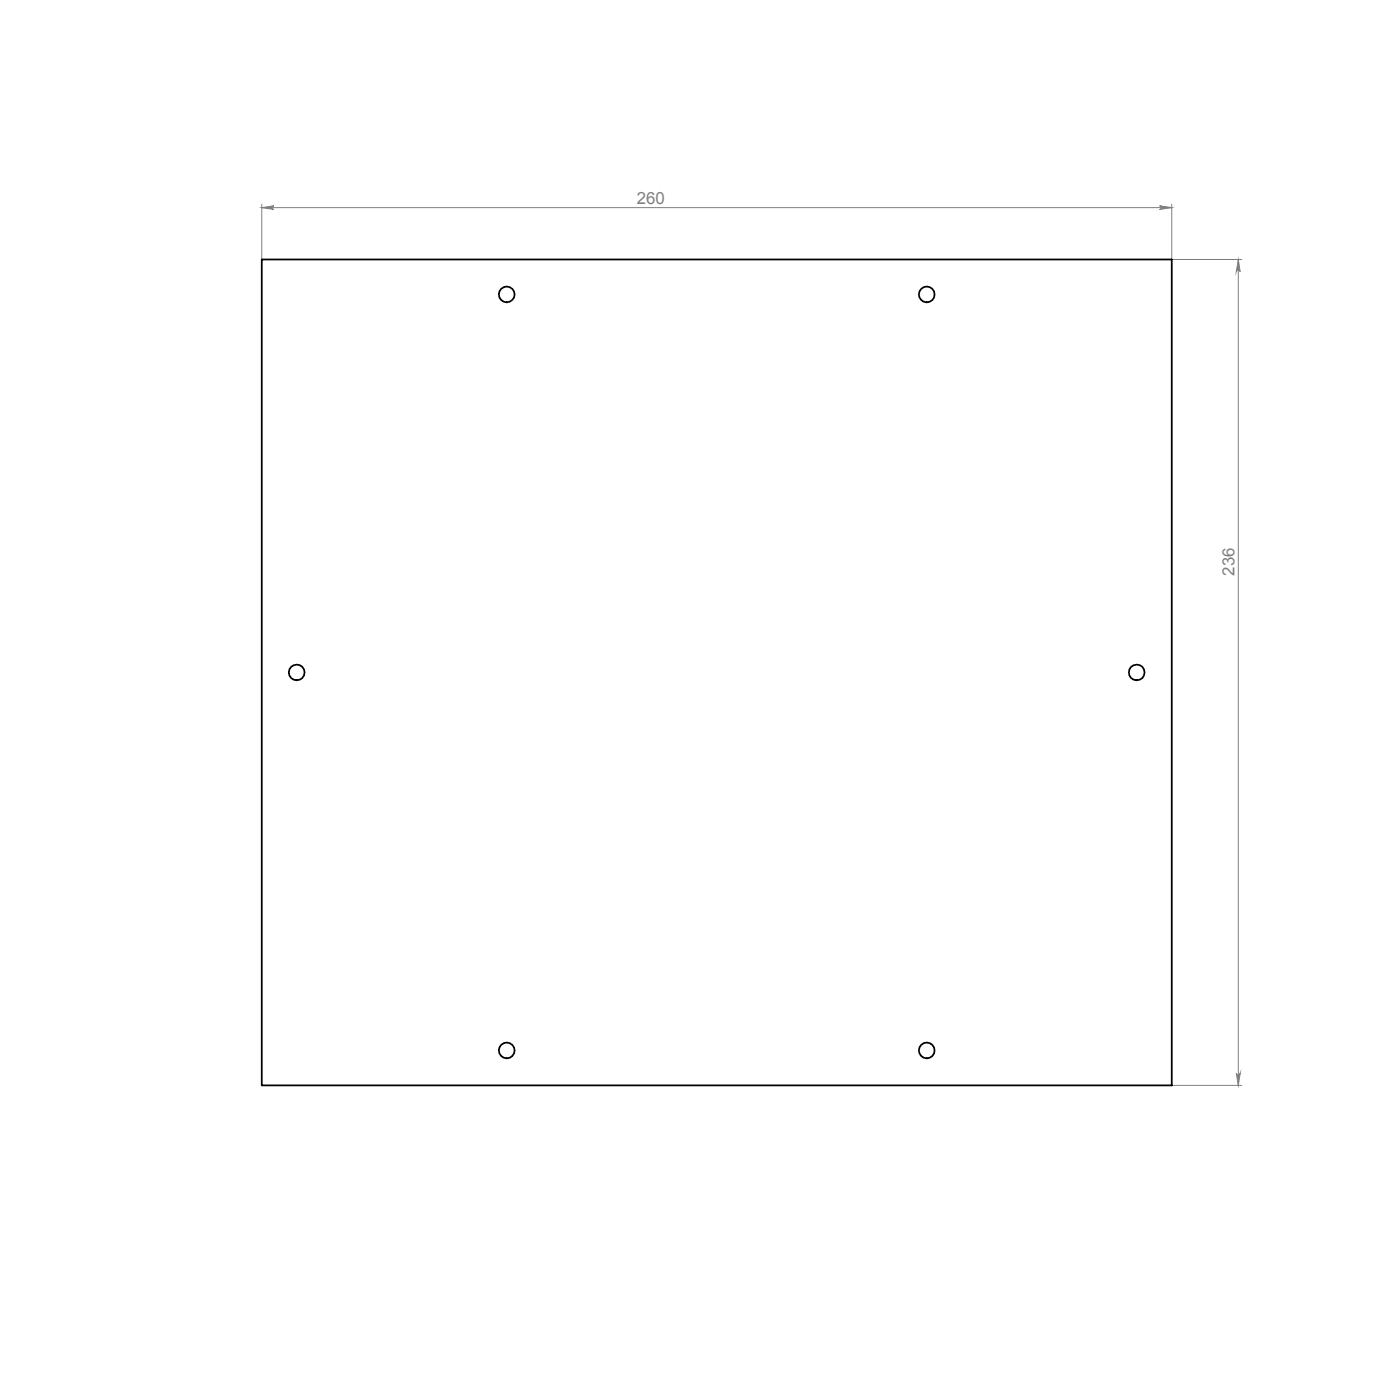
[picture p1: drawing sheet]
<svg xmlns="http://www.w3.org/2000/svg" width="400mm" height="400mm" viewBox="0 0 400 400" stroke-linecap="round" stroke-linejoin="round" font-family="sans-serif">
<defs><g id="words">
<g font-size="4.8" fill="#808080">
<text x="182" y="58.2">260</text>
<text x="352.7" y="164.5" transform="rotate(-90 352.7 164.5)">236</text>
</g>
</g></defs>
<path d="M74.8 59.3l3.5-.5a.53 .53 0 0 0-.5 .5 .53 .53 0 0 0 .5 .6zM74.8 58.3v15.8M74.8 59.3h260M331.3 58.8l3.5 .5-3.5 .6a.53 .53 0 0 0 .5-.6 .53 .53 0 0 0-.5-.5zM334.8 58.3v15.8M334.8 74.1h20M353.8 74.1l.5 3.5a.55 .55 0 0 0-.5-.5 .55 .55 0 0 0-.6 .5zM353.8 74.1v236M334.8 310.1h20M353.2 306.6a.55 .55 0 0 0 .6 .6 .55 .55 0 0 0 .5-.6l-.5 3.5z" fill="none" stroke="#808080" stroke-width=".29"/>
<g fill="#808080">
<path d="M331.3 58.8l3.5 .5-3.5 .6a.53 .53 0 0 0 .5-.6 .53 .53 0 0 0-.5-.5zM74.8 59.3l3.5-.5a.53 .53 0 0 0-.5 .5 .53 .53 0 0 0 .5 .6z"/>
<path d="M353.2 306.6a.55 .55 0 0 0 .6 .6 .55 .55 0 0 0 .5-.6l-.5 3.5zM353.8 74.1l.5 3.5a.55 .55 0 0 0-.5-.5 .55 .55 0 0 0-.6 .5z"/>
</g>
<g fill="none" stroke="#000" stroke-width=".5">
<path d="M74.8 74.1h260v236h-260z"/>
<circle cx="144.8" cy="84.1" r="2.25"/>
<circle cx="264.8" cy="84.1" r="2.25"/>
<circle cx="84.8" cy="192.1" r="2.25"/>
<circle cx="324.8" cy="192.1" r="2.25"/>
<circle cx="144.8" cy="300.1" r="2.25"/>
<circle cx="264.8" cy="300.1" r="2.25"/>
</g>
<use href="#words"/>
</svg>
